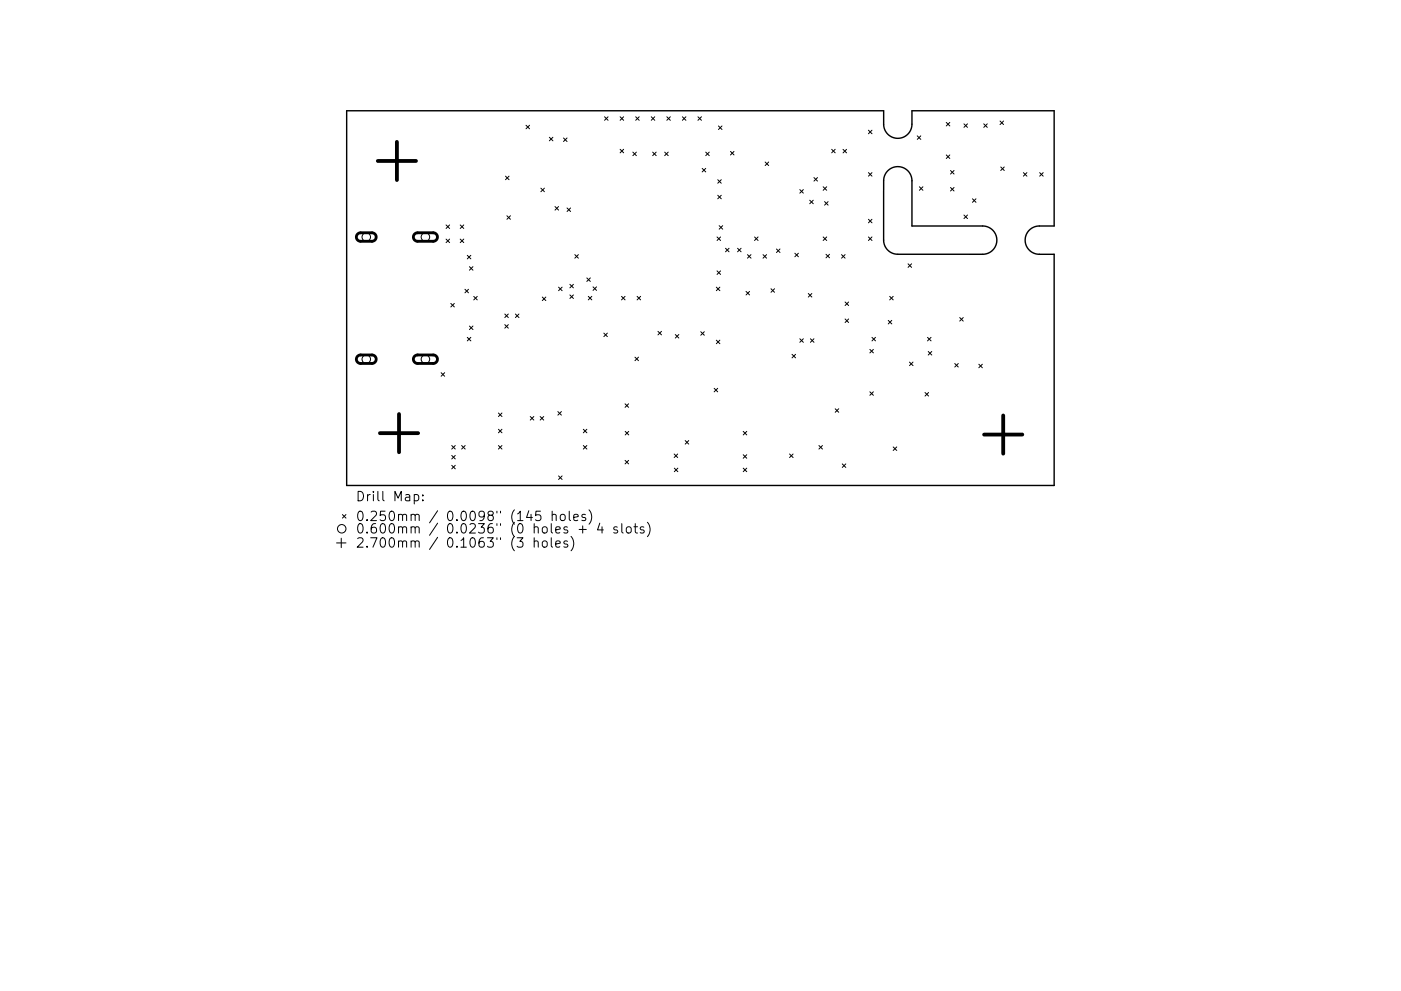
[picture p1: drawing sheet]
<svg xmlns="http://www.w3.org/2000/svg" width="297mm" height="210mm" viewBox="0 0 297 210" stroke-linecap="round" stroke-linejoin="round" font-family="sans-serif">
<defs><g id="words">
<g font-size="2.8">
<text x="75.4" y="106.4">Drill Map:</text>
<text x="75.4" y="110.6">0.250mm / 0.0098&quot; (145 holes)</text>
<text x="75.4" y="113.2">0.600mm / 0.0236&quot; (0 holes + 4 slots)</text>
<text x="75.4" y="116.2">2.700mm / 0.1063&quot; (3 holes)</text>
</g>
</g></defs>
<path d="M73.5 23.5h113.9v2.9a3 3 0 0 0 3 3 3 3 0 0 0 3-3v-2.9h30.1v24.5h-3.1a3 3 0 0 0-3 3 3 3 0 0 0 3 3h3.1v49h-150zM188.2 36.2a3 3 0 0 1 3.3-.6 3 3 0 0 1 1.9 2.8v9.6h15a3 3 0 0 1 3 3 3 3 0 0 1-3 3l-18.1-.1a3 3 0 0 1-3-3l.1-12.5a3 3 0 0 1 .8-2.2z" fill="none" stroke="#000" stroke-width=".3"/>
<g fill="none" stroke="#000" stroke-width=".21">
<path d="M107.2 37.4l.7 .7M107.9 37.4l-.7 .7M111.5 26.6l.8 .7M112.3 26.6l-.8 .7M114.7 39.9l.7 .8M115.4 39.9l-.7 .8M116.5 29.1l.7 .8M117.2 29.1l-.7 .8M119.5 29.3l.7 .7M120.2 29.3l-.7 .7M128.2 24.8l.7 .7M128.9 24.8l-.7 .7"/>
<path d="M131.5 24.8l.7 .7M131.5 31.7l.7 .7M132.2 24.8l-.7 .7M132.2 31.7l-.7 .7M134.2 32.3l.7 .7M134.8 24.8l.7 .7M134.9 32.3l-.7 .7M135.5 24.8l-.7 .7M138.1 24.8l.7 .7M138.4 32.3l.7 .7M138.8 24.8l-.7 .7M139.1 32.3l-.7 .7"/>
<path d="M140.9 32.3l.8 .7M141.4 24.8l.7 .7M141.7 32.3l-.8 .7M142.1 24.8l-.7 .7M144.7 24.8l.7 .7M145.4 24.8l-.7 .7M148 24.8l.7 .7M148.7 24.8l-.7 .7M148.9 35.7l.7 .8M149.6 32.3l.8 .7M149.6 35.7l-.7 .8M150.4 32.3l-.8 .7"/>
<path d="M152.2 38.1l.7 .8M152.3 26.7l.8 .8M152.9 38.1l-.7 .8M153.1 26.7l-.8 .8M154.9 32.1l.7 .8M155.6 32.1l-.7 .8M162.2 34.4l.8 .7M163 34.4l-.8 .7M172.6 37.7l.7 .7M173.3 37.7l-.7 .7M174.5 39.6l.8 .8M175.3 39.6l-.8 .8"/>
<path d="M176.3 31.7l.8 .7M177.1 31.7l-.8 .7M178.7 31.7l.8 .7M179.5 31.7l-.8 .7M184.1 27.6l.8 .8M184.1 36.6l.8 .8M184.9 27.6l-.8 .8M184.9 36.6l-.8 .8M194.5 28.8l.7 .8M194.9 39.6l.8 .8M195.2 28.8l-.7 .8M195.7 39.6l-.8 .8"/>
<path d="M200.6 26l.8 .7M200.6 32.9l.8 .7M201.4 26l-.8 .7M201.4 32.9l-.8 .7M201.5 36.2l.8 .7M201.5 39.8l.8 .7M202.3 36.2l-.8 .7M202.3 39.8l-.8 .7M204.4 26.3l.7 .7M205.1 26.3l-.7 .7M208.6 26.3l.7 .7M209.3 26.3l-.7 .7"/>
<path d="M212 25.7l.8 .7M212.2 35.4l.7 .8M212.8 25.7l-.8 .7M212.9 35.4l-.7 .8M217 36.6l.7 .8M217.7 36.6l-.7 .8M220.4 36.6l.8 .8M221.2 36.6l-.8 .8M94.6 47.7l.7 .8M94.6 50.7l.7 .8M95.3 47.7l-.7 .8M95.3 50.7l-.7 .8"/>
<path d="M97.6 50.7l.7 .8M97.6 47.7l.7 .8M98.3 47.7l-.7 .8M98.3 50.7l-.7 .8M99.1 54.2l.7 .7M99.5 56.6l.8 .7M99.8 54.2l-.7 .7M100.3 56.6l-.8 .7M107.5 45.8l.7 .7M108.2 45.8l-.7 .7M117.7 43.8l.7 .8M118.4 43.8l-.7 .8"/>
<path d="M120.2 44.1l.8 .8M121 44.1l-.8 .8M121.9 54l.7 .8M122.6 54l-.7 .8M124.4 59l.8 .7M125.2 59l-.8 .7M152 50.3l.8 .7M152 57.5l.8 .7M152.2 41.4l.7 .8M152.5 47.9l.7 .7M152.8 50.3l-.8 .7M152.8 57.5l-.8 .7"/>
<path d="M152.9 41.4l-.7 .8M153.2 47.9l-.7 .7M153.8 52.7l.8 .7M154.6 52.7l-.8 .7M156.4 52.7l.7 .7M157.1 52.7l-.7 .7M158.5 54l.7 .8M159.2 54l-.7 .8M160 50.3l.7 .7M160.7 50.3l-.7 .7M161.8 54l.7 .8M162.5 54l-.7 .8"/>
<path d="M164.6 52.8l.8 .8M165.4 52.8l-.8 .8M168.5 53.7l.8 .8M169.3 53.7l-.8 .8M169.6 40.2l.7 .8M170.3 40.2l-.7 .8M171.7 42.5l.7 .7M172.4 42.5l-.7 .7M174.5 50.3l.8 .7M174.8 42.8l.8 .7M175.1 53.9l.8 .8M175.3 50.3l-.8 .7"/>
<path d="M175.6 42.8l-.8 .7M175.9 53.9l-.8 .8M178.4 54l.8 .8M179.2 54l-.8 .8M184.1 46.5l.8 .8M184.1 50.3l.8 .7M184.9 46.5l-.8 .8M184.9 50.3l-.8 .7M192.5 56l.8 .7M193.3 56l-.8 .7M204.4 45.6l.7 .8M205.1 45.6l-.7 .8"/>
<path d="M206.2 42.2l.7 .7M206.9 42.2l-.7 .7M93.5 79.1l.8 .7M94.3 79.1l-.8 .7M95.6 64.4l.7 .7M96.3 64.4l-.7 .7M98.6 61.4l.7 .7M99.1 71.6l.7 .7M99.3 61.4l-.7 .7M99.5 69.2l.8 .7M99.8 71.6l-.7 .7M100.3 69.2l-.8 .7"/>
<path d="M100.4 62.9l.8 .7M101.2 62.9l-.8 .7M107 66.6l.8 .8M107 68.9l.8 .7M107.8 66.6l-.8 .8M107.8 68.9l-.8 .7M109.3 66.6l.7 .8M110 66.6l-.7 .8M115 63l.7 .8M115.7 63l-.7 .8M118.4 60.9l.8 .8M119.2 60.9l-.8 .8"/>
<path d="M120.8 60.3l.8 .8M120.8 62.6l.8 .7M121.6 60.3l-.8 .8M121.6 62.6l-.8 .7M124.7 62.9l.8 .7M125.5 62.9l-.8 .7M125.7 60.9l.8 .7M126.5 60.9l-.8 .7M128 70.7l.8 .7M128.8 70.7l-.8 .7M131.8 62.9l.7 .7M132.5 62.9l-.7 .7"/>
<path d="M134.6 75.8l.8 .7M135.1 62.9l.7 .7M135.4 75.8l-.8 .7M135.8 62.9l-.7 .7M139.5 70.3l.8 .8M140.3 70.3l-.8 .8M143.2 71l.7 .7M143.9 71l-.7 .7M148.6 70.4l.7 .7M149.3 70.4l-.7 .7M151.9 60.9l.7 .8M151.9 72.2l.7 .7"/>
<path d="M152.6 72.2l-.7 .7M152.6 60.9l-.7 .8M158.2 61.8l.7 .8M158.9 61.8l-.7 .8M163.5 61.3l.7 .7M164.2 61.3l-.7 .7M167.9 75.2l.8 .7M168.7 75.2l-.8 .7M169.6 71.9l.7 .7M170.3 71.9l-.7 .7M171.4 62.3l.7 .7M171.8 71.9l.8 .7"/>
<path d="M172.1 62.3l-.7 .7M172.6 71.9l-.8 .7M179.2 64.1l.7 .7M179.2 67.7l.7 .7M179.9 64.1l-.7 .7M179.9 67.7l-.7 .7M184.4 74.1l.8 .8M184.9 71.6l.7 .7M185.2 74.1l-.8 .8M185.6 71.6l-.7 .7M188.3 68l.8 .7M188.6 62.9l.8 .7"/>
<path d="M189.1 68l-.8 .7M189.4 62.9l-.8 .7M192.8 76.8l.8 .8M193.6 76.8l-.8 .8M196.6 71.6l.8 .7M196.8 74.6l.8 .7M197.4 71.6l-.8 .7M197.6 74.6l-.8 .7M202.4 77.1l.8 .8M203.2 77.1l-.8 .8M203.5 67.4l.7 .7M204.2 67.4l-.7 .7"/>
<path d="M207.5 77.3l.8 .7M208.3 77.3l-.8 .7M95.8 94.5l.7 .8M95.8 96.6l.7 .8M95.8 98.7l.7 .8M96.5 94.5l-.7 .8M96.5 96.6l-.7 .8M96.5 98.7l-.7 .8M97.9 94.5l.7 .8M98.6 94.5l-.7 .8M105.7 87.6l.7 .8M105.7 91.1l.7 .7"/>
<path d="M105.7 94.5l.7 .8M106.4 87.6l-.7 .8M106.4 91.1l-.7 .7M106.4 94.5l-.7 .8M112.4 88.4l.8 .7M113.2 88.4l-.8 .7M114.5 88.4l.8 .7M115.3 88.4l-.8 .7M118.3 87.3l.7 .8M119 87.3l-.7 .8M123.7 91.1l.7 .7M123.7 94.5l.7 .8"/>
<path d="M124.4 91.1l-.7 .7M124.4 94.5l-.7 .8M132.5 85.7l.8 .7M132.5 97.7l.8 .7M132.6 91.5l.7 .8M133.3 85.7l-.8 .7M133.3 97.7l-.8 .7M133.3 91.5l-.7 .8M142.9 96.3l.8 .8M143 99.3l.7 .8M143.7 96.3l-.8 .8M143.7 99.3l-.7 .8"/>
<path d="M145.3 93.5l.7 .7M146 93.5l-.7 .7M151.4 82.4l.8 .7M152.2 82.4l-.8 .7M157.6 91.5l.7 .8M157.6 96.5l.7 .7M157.6 99.3l.7 .8M158.3 91.5l-.7 .8M158.3 96.5l-.7 .7M158.3 99.3l-.7 .8M167.4 96.3l.8 .8M168.2 96.3l-.8 .8"/>
<path d="M173.6 94.5l.8 .8M174.4 94.5l-.8 .8M177.1 86.7l.7 .8M177.8 86.7l-.7 .8M178.6 98.4l.7 .8M179.3 98.4l-.7 .8M184.4 83.1l.8 .8M185.2 83.1l-.8 .8M189.4 94.8l.7 .8M190.1 94.8l-.7 .8M196.1 83.3l.8 .7M196.9 83.3l-.8 .7"/>
<path d="M71.4 115.2h2M72.4 114.2v2M72.6 109.2l.8 .7M73.4 109.2l-.8 .7M87.8 105l.6-.1 .4 .4v.6l-.2 .3h-.8M89.6 106.1v.2M89.6 105v.2M113.3 115a.5 .5 0 0 1 .8 0v1.1M113.3 114.1v2M114.6 108.5h-1l-.1 .9 .3-.2 .7 .1 .2 .3-.1 .7-.3 .2h-.5l-.3-.2M115.1 115a.54 .54 0 0 1 .5-.2 .54 .54 0 0 1 .4 .3v.6a.54 .54 0 0 1-.5 .4 .54 .54 0 0 1-.5-.4zM116.9 114.1v1.7l.3 .3"/>
<path d="M117.1 109.3a.5 .5 0 0 1 .8 .1v1.1M117.1 108.5v2M117.8 115.4l1-.2-.1-.3-.6-.1-.3 .2 .1 1h.8M118.4 101l.8 .7M118.9 109.3a.54 .54 0 0 1 .5-.2 .54 .54 0 0 1 .4 .4v.6a.54 .54 0 0 1-.5 .4 .54 .54 0 0 1-.5-.4zM119.2 101l-.8 .7M120.3 114.9l-.5-.1-.3 .2 .1 .3 .7 .2v.5h-.8M120.7 108.5v1.7l.3 .3M121.1 113.8a2.29 2.29 0 0 1 0 3.1M121.6 109.8l1-.2-.1-.4-.6-.1-.3 .3 .1 1h.8M122.8 112.3h1.5M123.5 111.6v1.5"/>
<path d="M124.1 109.2l-.5-.1-.2 .3 .1 .3 .6 .2v.5h-.7M124.9 108.2a2.29 2.29 0 0 1 0 3M127.2 111l-.5 1.4h1.2M127.6 111.8v1.3M130.9 111.9l-.5-.1-.3 .2 .1 .3 .7 .2v.5h-.8M131.8 111.1v1.7l.3 .3M132.9 112a.54 .54 0 0 1 .5-.2 .54 .54 0 0 1 .4 .3v.6a.54 .54 0 0 1-.5 .4 .54 .54 0 0 1-.5-.4zM134.4 111.8h.8M134.7 111.1v1.7l.1 .2 .4 .1M136.5 111.9l-.5-.1-.3 .2 .1 .3 .7 .2v.5h-.8M137.3 110.8a2.29 2.29 0 0 1 0 3.1"/>
<circle cx="77.7" cy="50.3" r=".9"/>
<circle cx="90.2" cy="50.3" r=".9"/>
<circle cx="77.7" cy="76.2" r=".9"/>
<circle cx="90.2" cy="76.2" r=".9"/>
<circle cx="72.5" cy="112.2" r=".9"/>
</g>
<path d="M75.8 49.7l.6-.3h2.5a.9 .9 0 0 1 .9 .9 .9 .9 0 0 1-.9 .9h-2.4a.9 .9 0 0 1-.9-.6 .9 .9 0 0 1 .2-.9zM87.9 49.7l.6-.3h3.3a.9 .9 0 0 1 .9 .9 .9 .9 0 0 1-.9 .9h-3.3a.9 .9 0 0 1-.8-.6 .9 .9 0 0 1 .2-.9zM75.8 75.6l.6-.3h2.5a.9 .9 0 0 1 .9 .9 .9 .9 0 0 1-.9 .9h-2.4a.9 .9 0 0 1-.9-.5 .9 .9 0 0 1 .2-1zM87.9 75.6l.6-.3h3.3a.9 .9 0 0 1 .9 .9 .9 .9 0 0 1-.9 .9h-3.3a.9 .9 0 0 1-.8-.5 .9 .9 0 0 1 .2-1z" fill="none" stroke="#000" stroke-width=".6"/>
<path d="M80.1 34.2h8.1M84.2 30.1v8.1M80.6 91.9h8.1M84.6 87.9v8.1M208.7 92.2h8.1M212.7 88.2v8.1" fill="none" stroke="#000" stroke-width=".81"/>
<use href="#words"/>
</svg>
